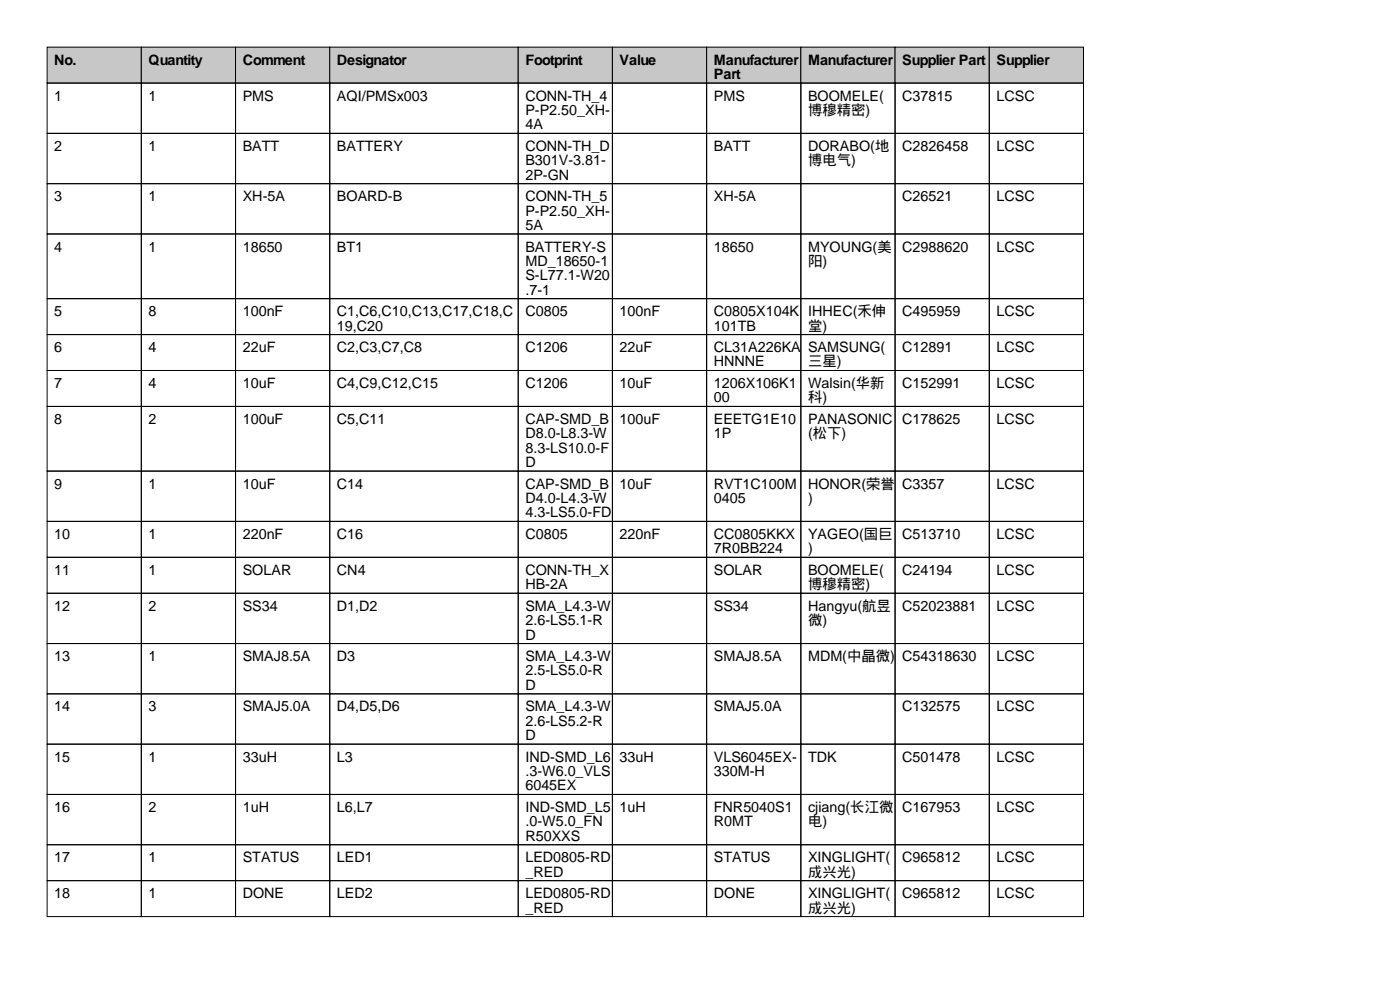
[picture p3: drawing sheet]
<svg xmlns="http://www.w3.org/2000/svg" width="297mm" height="210mm" viewBox="0 0 297 210" stroke-linecap="round" stroke-linejoin="round" font-family="sans-serif">
<defs><g id="words">
<g font-size="3">
<text x="11.5" y="13.7">No.</text>
<text x="31.5" y="13.7">Quantity</text>
<text x="51.5" y="13.7">Comment</text>
<text x="71.5" y="13.7">Designator</text>
<text x="111.5" y="13.7">Footprint</text>
<text x="131.5" y="13.7">Value</text>
<text x="151.5" y="13.7">Manufacturer</text>
<text x="151.5" y="16.8">Part</text>
<text x="171.5" y="13.7">Manufacturer</text>
<text x="191.5" y="13.7">Supplier Part</text>
<text x="211.5" y="13.7">Supplier</text>
<text x="11.5" y="21.3">1</text>
<text x="31.5" y="21.3">1</text>
<text x="51.5" y="21.3">PMS</text>
<text x="71.5" y="21.3">AQI/PMSx003</text>
<text x="111.5" y="21.3">CONN-TH_4</text>
<text x="151.5" y="21.3">PMS</text>
<text x="171.5" y="21.3">BOOMELE(</text>
<text x="191.5" y="21.3">C37815</text>
<text x="211.5" y="21.3">LCSC</text>
<text x="111.5" y="24.4">P-P2.50_XH-</text>
<text x="111.5" y="27.4">4A</text>
<text x="171.5" y="24.4">博穆精密)</text>
<text x="11.5" y="32">2</text>
<text x="31.5" y="32">1</text>
<text x="51.5" y="32">BATT</text>
<text x="71.5" y="32">BATTERY</text>
<text x="111.5" y="32">CONN-TH_D</text>
<text x="111.5" y="35.1">B301V-3.81-</text>
<text x="151.5" y="32">BATT</text>
<text x="171.5" y="32">DORABO(地</text>
<text x="171.5" y="35.1">博电气)</text>
<text x="191.5" y="32">C2826458</text>
<text x="211.5" y="32">LCSC</text>
<text x="111.5" y="38.1">2P-GN</text>
<text x="11.5" y="42.7">3</text>
<text x="31.5" y="42.7">1</text>
<text x="51.5" y="42.7">XH-5A</text>
<text x="71.5" y="42.7">BOARD-B</text>
<text x="111.5" y="42.7">CONN-TH_5</text>
<text x="111.5" y="45.7">P-P2.50_XH-</text>
<text x="151.5" y="42.7">XH-5A</text>
<text x="191.5" y="42.7">C26521</text>
<text x="211.5" y="42.7">LCSC</text>
<text x="11.5" y="53.3">4</text>
<text x="31.5" y="53.3">1</text>
<text x="51.5" y="53.3">18650</text>
<text x="71.5" y="53.3">BT1</text>
<text x="111.5" y="48.8">5A</text>
<text x="111.5" y="53.3">BATTERY-S</text>
<text x="151.5" y="53.3">18650</text>
<text x="171.5" y="53.3">MYOUNG(美</text>
<text x="191.5" y="53.3">C2988620</text>
<text x="211.5" y="53.3">LCSC</text>
<text x="111.5" y="56.4">MD_18650-1</text>
<text x="111.5" y="59.4">S-L77.1-W20</text>
<text x="171.5" y="56.4">阳)</text>
<text x="111.5" y="62.5">.7-1</text>
<text x="11.5" y="67.1">5</text>
<text x="31.5" y="67.1">8</text>
<text x="51.5" y="67.1">100nF</text>
<text x="71.5" y="67.1">C1,C6,C10,C13,C17,C18,C</text>
<text x="71.5" y="70.1">19,C20</text>
<text x="111.5" y="67.1">C0805</text>
<text x="131.5" y="67.1">100nF</text>
<text x="151.5" y="67.1">C0805X104K</text>
<text x="151.5" y="70.1">101TB</text>
<text x="171.5" y="67.1">IHHEC(禾伸</text>
<text x="171.5" y="70.1">堂)</text>
<text x="191.5" y="67.1">C495959</text>
<text x="211.5" y="67.1">LCSC</text>
<text x="11.5" y="74.7">6</text>
<text x="31.5" y="74.7">4</text>
<text x="51.5" y="74.7">22uF</text>
<text x="71.5" y="74.7">C2,C3,C7,C8</text>
<text x="111.5" y="74.7">C1206</text>
<text x="131.5" y="74.7">22uF</text>
<text x="151.5" y="74.7">CL31A226KA</text>
<text x="151.5" y="77.7">HNNNE</text>
<text x="171.5" y="74.7">SAMSUNG(</text>
<text x="171.5" y="77.7">三星)</text>
<text x="191.5" y="74.7">C12891</text>
<text x="211.5" y="74.7">LCSC</text>
<text x="11.5" y="82.3">7</text>
<text x="31.5" y="82.3">4</text>
<text x="51.5" y="82.3">10uF</text>
<text x="71.5" y="82.3">C4,C9,C12,C15</text>
<text x="111.5" y="82.3">C1206</text>
<text x="131.5" y="82.3">10uF</text>
<text x="151.5" y="82.3">1206X106K1</text>
<text x="171.5" y="82.3">Walsin(华新</text>
<text x="191.5" y="82.3">C152991</text>
<text x="211.5" y="82.3">LCSC</text>
<text x="11.5" y="89.9">8</text>
<text x="31.5" y="89.9">2</text>
<text x="51.5" y="89.9">100uF</text>
<text x="71.5" y="89.9">C5,C11</text>
<text x="111.5" y="89.9">CAP-SMD_B</text>
<text x="131.5" y="89.9">100uF</text>
<text x="151.5" y="85.3">00</text>
<text x="151.5" y="89.9">EEETG1E10</text>
<text x="171.5" y="85.3">科)</text>
<text x="171.5" y="89.9">PANASONIC</text>
<text x="191.5" y="89.9">C178625</text>
<text x="211.5" y="89.9">LCSC</text>
<text x="111.5" y="93">D8.0-L8.3-W</text>
<text x="151.5" y="93">1P</text>
<text x="171.5" y="93">(松下)</text>
<text x="111.5" y="96">8.3-LS10.0-F</text>
<text x="111.5" y="99.1">D</text>
<text x="11.5" y="103.6">9</text>
<text x="31.5" y="103.6">1</text>
<text x="51.5" y="103.6">10uF</text>
<text x="71.5" y="103.6">C14</text>
<text x="111.5" y="103.6">CAP-SMD_B</text>
<text x="111.5" y="106.7">D4.0-L4.3-W</text>
<text x="131.5" y="103.6">10uF</text>
<text x="151.5" y="103.6">RVT1C100M</text>
<text x="151.5" y="106.7">0405</text>
<text x="171.5" y="103.6">HONOR(荣誉</text>
<text x="171.5" y="106.7">)</text>
<text x="191.5" y="103.6">C3357</text>
<text x="211.5" y="103.6">LCSC</text>
<text x="111.5" y="109.7">4.3-LS5.0-FD</text>
<text x="11.5" y="114.3">10</text>
<text x="31.5" y="114.3">1</text>
<text x="51.5" y="114.3">220nF</text>
<text x="71.5" y="114.3">C16</text>
<text x="111.5" y="114.3">C0805</text>
<text x="131.5" y="114.3">220nF</text>
<text x="151.5" y="114.3">CC0805KKX</text>
<text x="151.5" y="117.4">7R0BB224</text>
<text x="171.5" y="114.3">YAGEO(国巨</text>
<text x="171.5" y="117.4">)</text>
<text x="191.5" y="114.3">C513710</text>
<text x="211.5" y="114.3">LCSC</text>
<text x="11.5" y="121.9">11</text>
<text x="31.5" y="121.9">1</text>
<text x="51.5" y="121.9">SOLAR</text>
<text x="71.5" y="121.9">CN4</text>
<text x="111.5" y="121.9">CONN-TH_X</text>
<text x="111.5" y="125">HB-2A</text>
<text x="151.5" y="121.9">SOLAR</text>
<text x="171.5" y="121.9">BOOMELE(</text>
<text x="171.5" y="125">博穆精密)</text>
<text x="191.5" y="121.9">C24194</text>
<text x="211.5" y="121.9">LCSC</text>
<text x="11.5" y="129.5">12</text>
<text x="31.5" y="129.5">2</text>
<text x="51.5" y="129.5">SS34</text>
<text x="71.5" y="129.5">D1,D2</text>
<text x="111.5" y="129.5">SMA_L4.3-W</text>
<text x="151.5" y="129.5">SS34</text>
<text x="171.5" y="129.5">Hangyu(航昱</text>
<text x="191.5" y="129.5">C52023881</text>
<text x="211.5" y="129.5">LCSC</text>
<text x="111.5" y="132.6">2.6-LS5.1-R</text>
<text x="111.5" y="135.6">D</text>
<text x="171.5" y="132.6">微)</text>
<text x="11.5" y="140.2">13</text>
<text x="31.5" y="140.2">1</text>
<text x="51.5" y="140.2">SMAJ8.5A</text>
<text x="71.5" y="140.2">D3</text>
<text x="111.5" y="140.2">SMA_L4.3-W</text>
<text x="111.5" y="143.3">2.5-LS5.0-R</text>
<text x="151.5" y="140.2">SMAJ8.5A</text>
<text x="171.5" y="140.2">MDM(中晶微)</text>
<text x="191.5" y="140.2">C54318630</text>
<text x="211.5" y="140.2">LCSC</text>
<text x="111.5" y="146.3">D</text>
<text x="11.5" y="150.9">14</text>
<text x="31.5" y="150.9">3</text>
<text x="51.5" y="150.9">SMAJ5.0A</text>
<text x="71.5" y="150.9">D4,D5,D6</text>
<text x="111.5" y="150.9">SMA_L4.3-W</text>
<text x="111.5" y="153.9">2.6-LS5.2-R</text>
<text x="151.5" y="150.9">SMAJ5.0A</text>
<text x="191.5" y="150.9">C132575</text>
<text x="211.5" y="150.9">LCSC</text>
<text x="11.5" y="161.5">15</text>
<text x="31.5" y="161.5">1</text>
<text x="51.5" y="161.5">33uH</text>
<text x="71.5" y="161.5">L3</text>
<text x="111.5" y="157">D</text>
<text x="111.5" y="161.5">IND-SMD_L6</text>
<text x="131.5" y="161.5">33uH</text>
<text x="151.5" y="161.5">VLS6045EX-</text>
<text x="171.5" y="161.5">TDK</text>
<text x="191.5" y="161.5">C501478</text>
<text x="211.5" y="161.5">LCSC</text>
<text x="111.5" y="164.6">.3-W6.0_VLS</text>
<text x="111.5" y="167.6">6045EX</text>
<text x="151.5" y="164.6">330M-H</text>
<text x="11.5" y="172.2">16</text>
<text x="31.5" y="172.2">2</text>
<text x="51.5" y="172.2">1uH</text>
<text x="71.5" y="172.2">L6,L7</text>
<text x="111.5" y="172.2">IND-SMD_L5</text>
<text x="131.5" y="172.2">1uH</text>
<text x="151.5" y="172.2">FNR5040S1</text>
<text x="171.5" y="172.2">cjiang(长江微</text>
<text x="191.5" y="172.2">C167953</text>
<text x="211.5" y="172.2">LCSC</text>
<text x="111.5" y="175.3">.0-W5.0_FN</text>
<text x="111.5" y="178.3">R50XXS</text>
<text x="151.5" y="175.3">R0MT</text>
<text x="171.5" y="175.3">电)</text>
<text x="11.5" y="182.9">17</text>
<text x="31.5" y="182.9">1</text>
<text x="51.5" y="182.9">STATUS</text>
<text x="71.5" y="182.9">LED1</text>
<text x="111.5" y="182.9">LED0805-RD</text>
<text x="111.5" y="185.9">_RED</text>
<text x="151.5" y="182.9">STATUS</text>
<text x="171.5" y="182.9">XINGLIGHT(</text>
<text x="171.5" y="185.9">成兴光)</text>
<text x="191.5" y="182.9">C965812</text>
<text x="211.5" y="182.9">LCSC</text>
<text x="11.5" y="190.5">18</text>
<text x="31.5" y="190.5">1</text>
<text x="51.5" y="190.5">DONE</text>
<text x="71.5" y="190.5">LED2</text>
<text x="111.5" y="190.5">LED0805-RD</text>
<text x="151.5" y="190.5">DONE</text>
<text x="171.5" y="190.5">XINGLIGHT(</text>
<text x="191.5" y="190.5">C965812</text>
<text x="211.5" y="190.5">LCSC</text>
<text x="111.5" y="193.6">_RED</text>
<text x="171.5" y="193.6">成兴光)</text>
</g>
</g></defs>
<g fill="#c7c7c7" stroke="#000" stroke-width=".21">
<path d="M10 10h20v7.6h-20z"/>
<path d="M30 10h20v7.6h-20z"/>
<path d="M50 10h20v7.6h-20z"/>
<path d="M70 10h40v7.6h-40z"/>
<path d="M110 10h20v7.6h-20z"/>
<path d="M130 10h20v7.6h-20z"/>
<path d="M150 10h20v7.6h-20z"/>
<path d="M170 10h20v7.6h-20z"/>
<path d="M190 10h20v7.6h-20z"/>
<path d="M210 10h20v7.6h-20z"/>
</g>
<g fill="none" stroke="#000" stroke-width=".21">
<path d="M10 17.6h20v10.7h-20zM30 17.6h20v10.7h-20zM50 17.6h20v10.7h-20zM70 17.6h40v10.7h-40zM110 17.6h20v10.7h-20zM130 17.6h20v10.7h-20zM150 17.6h20v10.7h-20zM170 17.6h20v10.7h-20zM190 17.6h20v10.7h-20zM210 17.6h20v10.7h-20zM10 28.3h20v10.7h-20zM10 39h20v10.6h-20z"/>
<path d="M30 28.3h20v10.7h-20zM30 39h20v10.6h-20zM50 28.3h20v10.7h-20zM50 39h20v10.6h-20zM70 28.3h40v10.7h-40zM70 39h40v10.6h-40zM110 28.3h20v10.7h-20zM110 39h20v10.6h-20zM130 28.3h20v10.7h-20zM130 39h20v10.6h-20zM150 28.3h20v10.7h-20zM150 39h20v10.6h-20z"/>
<path d="M170 28.3h20v10.7h-20zM170 39h20v10.6h-20zM190 28.3h20v10.7h-20zM190 39h20v10.6h-20zM210 28.3h20v10.7h-20zM210 39h20v10.6h-20zM10 49.6h20v13.7h-20zM30 49.6h20v13.7h-20zM50 49.6h20v13.7h-20zM70 49.6h40v13.7h-40zM110 49.6h20v13.7h-20zM130 49.6h20v13.7h-20z"/>
<path d="M150 49.6h20v13.7h-20zM170 49.6h20v13.7h-20zM190 49.6h20v13.7h-20zM210 49.6h20v13.7h-20zM10 63.3h20v7.7h-20zM10 71h20v7.6h-20zM10 78.6h20v7.6h-20zM30 63.3h20v7.7h-20zM30 71h20v7.6h-20zM30 78.6h20v7.6h-20zM50 63.3h20v7.7h-20zM50 71h20v7.6h-20z"/>
<path d="M50 78.6h20v7.6h-20zM70 63.3h40v7.7h-40zM70 71h40v7.6h-40zM70 78.6h40v7.6h-40zM110 63.3h20v7.7h-20zM110 71h20v7.6h-20zM110 78.6h20v7.6h-20zM130 63.3h20v7.7h-20zM130 71h20v7.6h-20zM130 78.6h20v7.6h-20zM150 63.3h20v7.7h-20zM150 71h20v7.6h-20z"/>
<path d="M150 78.6h20v7.6h-20zM170 63.3h20v7.7h-20zM170 71h20v7.6h-20zM170 78.6h20v7.6h-20zM190 63.3h20v7.7h-20zM190 71h20v7.6h-20zM190 78.6h20v7.6h-20zM210 63.3h20v7.7h-20zM210 71h20v7.6h-20zM210 78.6h20v7.6h-20zM10 86.2h20v13.7h-20zM10 99.9h20v10.7h-20z"/>
<path d="M30 86.2h20v13.7h-20zM30 99.9h20v10.7h-20zM50 86.2h20v13.7h-20zM50 99.9h20v10.7h-20zM70 86.2h40v13.7h-40zM70 99.9h40v10.7h-40zM110 86.2h20v13.7h-20zM110 99.9h20v10.7h-20zM130 86.2h20v13.7h-20zM130 99.9h20v10.7h-20zM150 86.2h20v13.7h-20zM150 99.9h20v10.7h-20z"/>
<path d="M170 86.2h20v13.7h-20zM170 99.9h20v10.7h-20zM190 86.2h20v13.7h-20zM190 99.9h20v10.7h-20zM210 86.2h20v13.7h-20zM210 99.9h20v10.7h-20zM10 110.6h20v7.6h-20zM10 118.2h20v7.6h-20zM30 110.6h20v7.6h-20zM30 118.2h20v7.6h-20zM50 110.6h20v7.6h-20zM50 118.2h20v7.6h-20z"/>
<path d="M70 110.6h40v7.6h-40zM70 118.2h40v7.6h-40zM110 110.6h20v7.6h-20zM110 118.2h20v7.6h-20zM130 110.6h20v7.6h-20zM130 118.2h20v7.6h-20zM150 110.6h20v7.6h-20zM150 118.2h20v7.6h-20zM170 110.6h20v7.6h-20zM170 118.2h20v7.6h-20zM190 110.6h20v7.6h-20zM190 118.2h20v7.6h-20z"/>
<path d="M210 110.6h20v7.6h-20zM210 118.2h20v7.6h-20zM10 125.8h20v10.7h-20zM10 136.5h20v10.7h-20zM30 125.8h20v10.7h-20zM30 136.5h20v10.7h-20zM50 125.8h20v10.7h-20zM50 136.5h20v10.7h-20zM70 125.8h40v10.7h-40zM70 136.5h40v10.7h-40zM110 125.8h20v10.7h-20zM110 136.5h20v10.7h-20z"/>
<path d="M130 125.8h20v10.7h-20zM130 136.5h20v10.7h-20zM150 125.8h20v10.7h-20zM150 136.5h20v10.7h-20zM170 125.8h20v10.7h-20zM170 136.5h20v10.7h-20zM190 125.8h20v10.7h-20zM190 136.5h20v10.7h-20zM210 125.8h20v10.7h-20zM210 136.5h20v10.7h-20zM10 147.2h20v10.6h-20zM10 157.8h20v10.7h-20z"/>
<path d="M30 147.2h20v10.6h-20zM30 157.8h20v10.7h-20zM50 147.2h20v10.6h-20zM50 157.8h20v10.7h-20zM70 147.2h40v10.6h-40zM70 157.8h40v10.7h-40zM110 147.2h20v10.6h-20zM110 157.8h20v10.7h-20zM130 147.2h20v10.6h-20zM130 157.8h20v10.7h-20zM150 147.2h20v10.6h-20zM150 157.8h20v10.7h-20z"/>
<path d="M170 147.2h20v10.6h-20zM170 157.8h20v10.7h-20zM190 147.2h20v10.6h-20zM190 157.8h20v10.7h-20zM210 147.2h20v10.6h-20zM210 157.8h20v10.7h-20zM10 168.5h20v10.7h-20zM10 179.2h20v7.6h-20zM30 168.5h20v10.7h-20zM30 179.2h20v7.6h-20zM50 168.5h20v10.7h-20zM50 179.2h20v7.6h-20z"/>
<path d="M70 168.5h40v10.7h-40zM70 179.2h40v7.6h-40zM110 168.5h20v10.7h-20zM110 179.2h20v7.6h-20zM130 168.5h20v10.7h-20zM130 179.2h20v7.6h-20zM150 168.5h20v10.7h-20zM150 179.2h20v7.6h-20zM170 168.5h20v10.7h-20zM170 179.2h20v7.6h-20zM190 168.5h20v10.7h-20zM190 179.2h20v7.6h-20z"/>
<path d="M210 168.5h20v10.7h-20zM210 179.2h20v7.6h-20zM10 186.8h20v7.6h-20zM30 186.8h20v7.6h-20zM50 186.8h20v7.6h-20zM70 186.8h40v7.6h-40zM110 186.8h20v7.6h-20zM130 186.8h20v7.6h-20zM150 186.8h20v7.6h-20zM170 186.8h20v7.6h-20zM190 186.8h20v7.6h-20zM210 186.8h20v7.6h-20z"/>
</g>
<use href="#words"/>
</svg>
